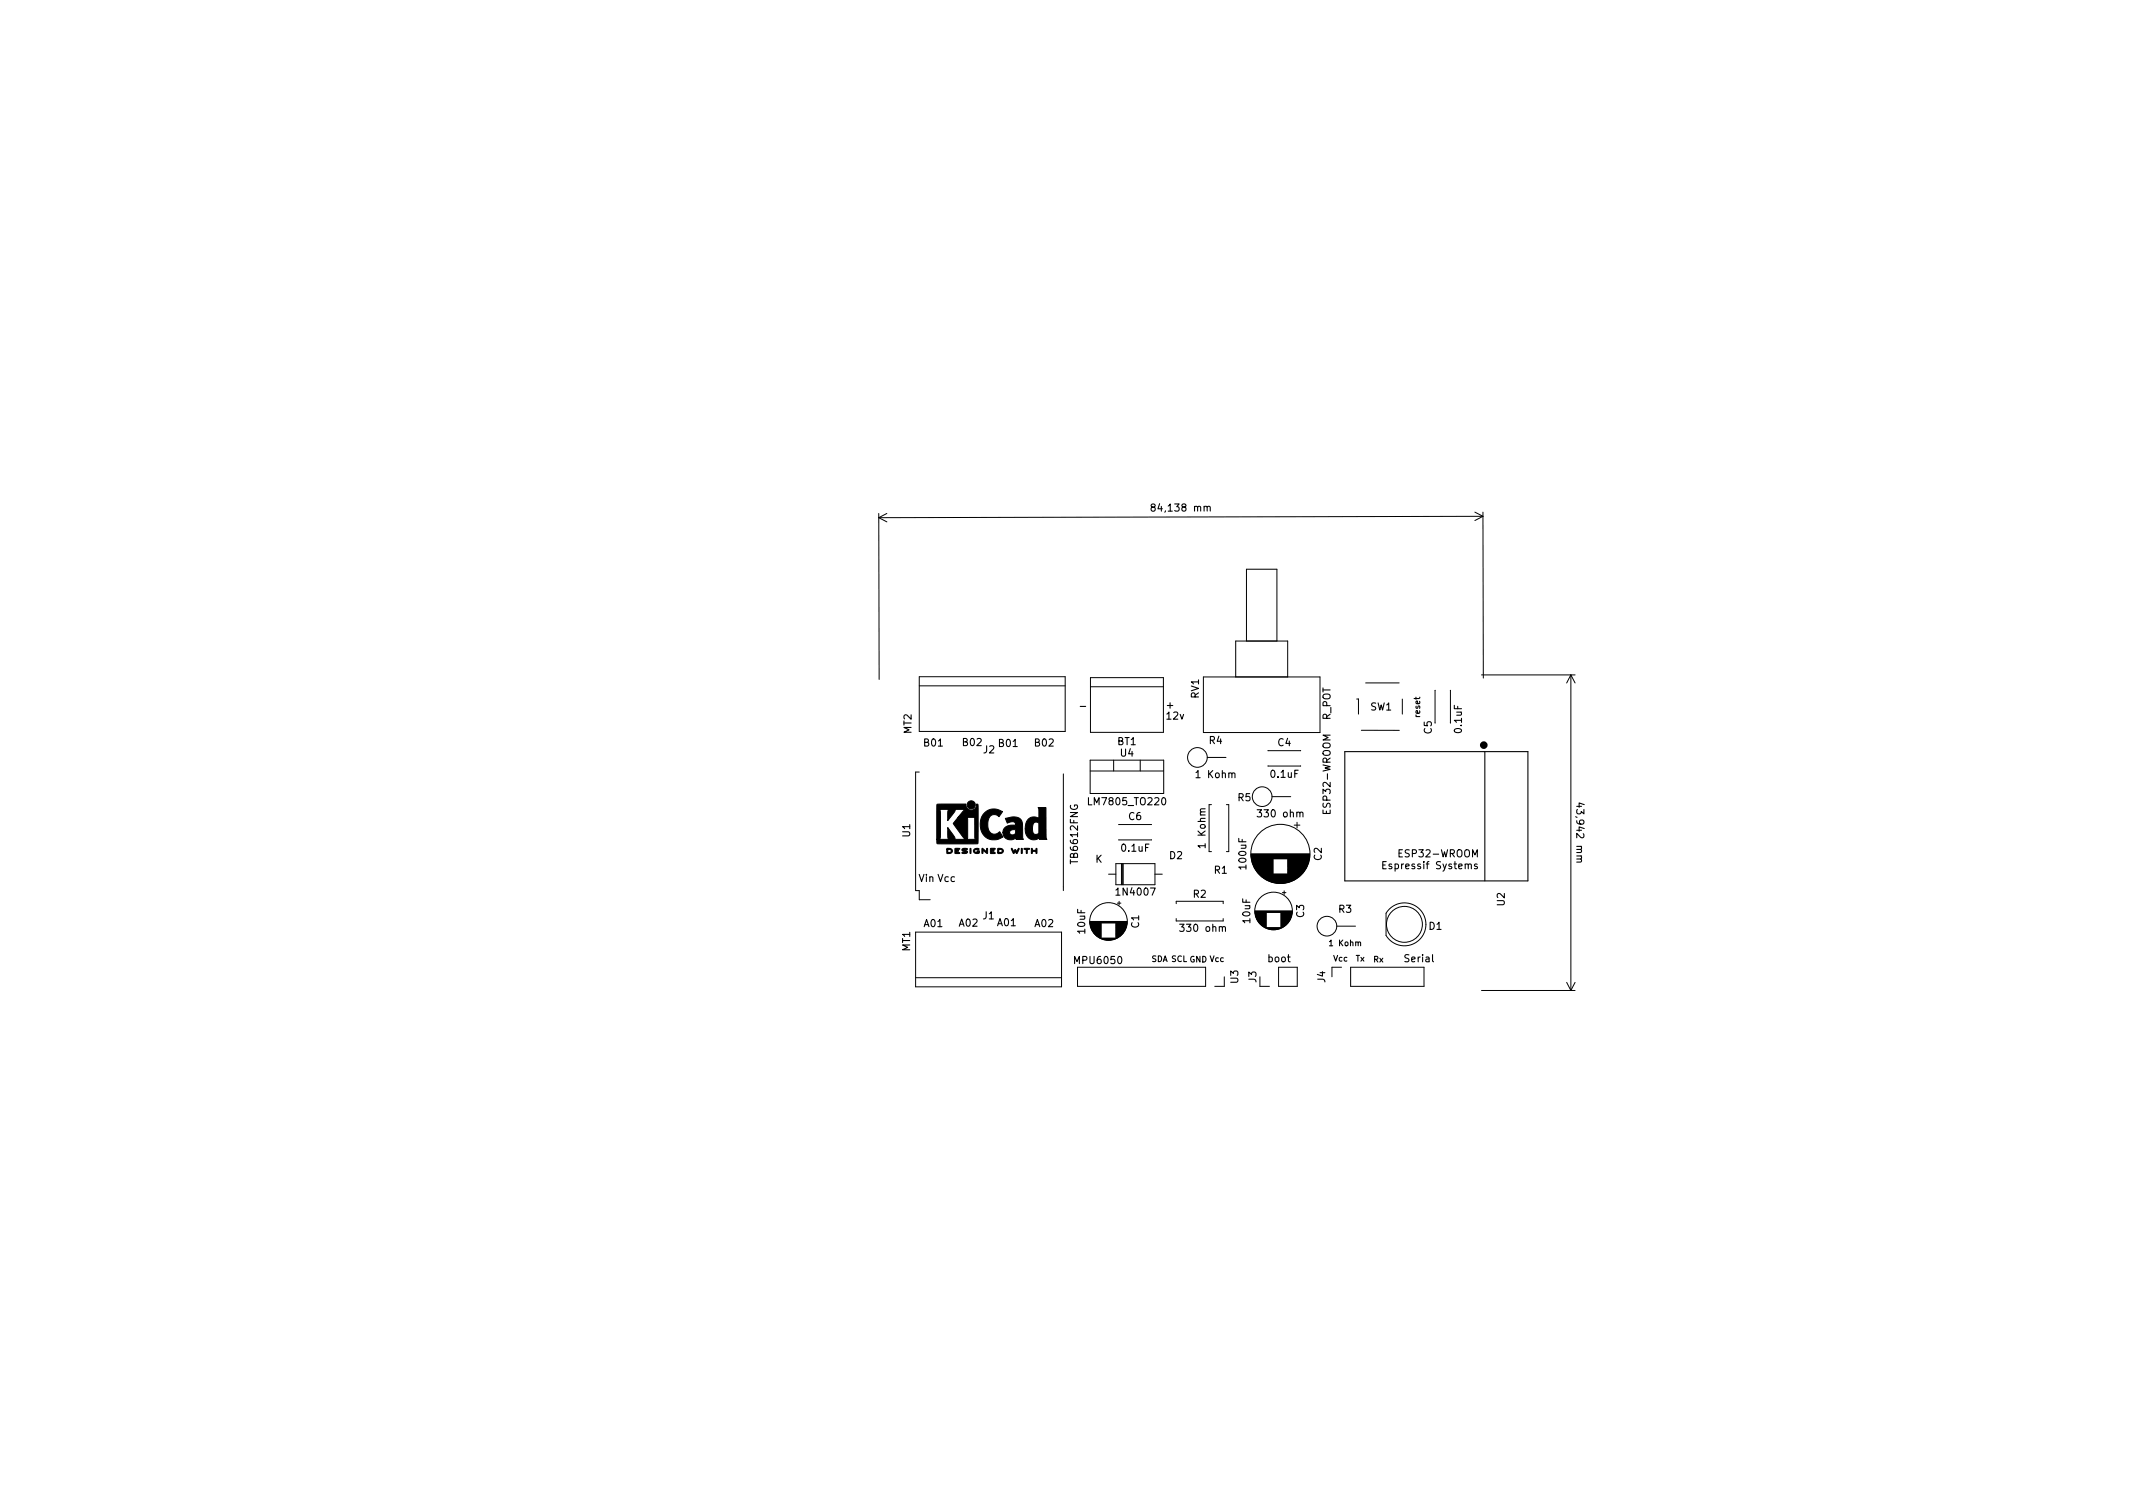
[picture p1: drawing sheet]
<svg xmlns="http://www.w3.org/2000/svg" width="297mm" height="210mm" viewBox="0 0 297 210" stroke-linecap="round" stroke-linejoin="round" font-family="sans-serif">
<defs><g id="words">
<g font-size="1.4">
<text x="160.9" y="71.2">84,138 mm</text>
<text x="150.6" y="98.8">-</text>
<text x="162.5" y="100.2">12v</text>
<text x="162.5" y="98.7">+</text>
<text x="167" y="97.2" transform="rotate(-90 167 97.2)">RV1</text>
<text x="185.3" y="100.3" transform="rotate(-90 185.3 100.3)">R_POT</text>
<text x="190.8" y="98.9">SW1</text>
<text x="203.6" y="102" transform="rotate(-90 203.6 102)">0.1uF</text>
<text x="126.9" y="102.2" transform="rotate(-90 126.9 102.2)">MT2</text>
<text x="128.7" y="103.9">B01</text>
<text x="134.1" y="103.9">B02</text>
<text x="137" y="104.9">J2</text>
<text x="139.1" y="104">B01</text>
<text x="144.1" y="103.9">B02</text>
<text x="155.6" y="103.7">BT1</text>
<text x="156" y="105.3">U4</text>
<text x="168.4" y="103.6">R4</text>
<text x="178" y="103.9">C4</text>
<text x="199.4" y="102.2" transform="rotate(-90 199.4 102.2)">C5</text>
<text x="151.9" y="112.1">LM7805_TO220</text>
<text x="166.7" y="108.3">1 Kohm</text>
<text x="172.4" y="111.6">R5</text>
<text x="175.5" y="113.8">330 ohm</text>
<text x="177" y="108.3">0.1uF</text>
<text x="185.3" y="113" transform="rotate(-90 185.3 113)">ESP32-WROOM</text>
<text x="219.5" y="112.4" transform="rotate(90 219.5 112.4)">43,942 mm</text>
<text x="126.7" y="116.5" transform="rotate(-90 126.7 116.5)">U1</text>
<text x="156.3" y="118.6">0.1uF</text>
<text x="157.2" y="114.2">C6</text>
<text x="162.9" y="119.6">D2</text>
<text x="167.9" y="117.9" transform="rotate(-90 167.9 117.9)">1 Kohm</text>
<text x="184.1" y="119.8" transform="rotate(-90 184.1 119.8)">C2</text>
<text x="195.1" y="119.4">ESP32-WROOM</text>
<text x="127.9" y="122.8">Vin Vcc</text>
<text x="150.1" y="120.1" transform="rotate(-90 150.1 120.1)">TB6612FNG</text>
<text x="152.5" y="120.1">K</text>
<text x="155.7" y="124.7">1N4007</text>
<text x="166.2" y="125">R2</text>
<text x="169.1" y="121.7">R1</text>
<text x="173.6" y="120.9" transform="rotate(-90 173.6 120.9)">100uF</text>
<text x="192.9" y="121">Espressif Systems</text>
<text x="128.7" y="129.1">A01</text>
<text x="133.6" y="129">A02</text>
<text x="136.9" y="128">J1</text>
<text x="138.9" y="129">A01</text>
<text x="144.1" y="129.1">A02</text>
<text x="151.1" y="129.9" transform="rotate(-90 151.1 129.9)">10uF</text>
<text x="158.6" y="129.2" transform="rotate(-90 158.6 129.2)">C1</text>
<text x="164.7" y="129.7">330 ohm</text>
<text x="174.1" y="128.5" transform="rotate(-90 174.1 128.5)">10uF</text>
<text x="181.6" y="127.7" transform="rotate(-90 181.6 127.7)">C3</text>
<text x="186.4" y="127.1">R3</text>
<text x="199" y="129.5">D1</text>
<text x="209.5" y="126.1" transform="rotate(-90 209.5 126.1)">U2</text>
<text x="126.7" y="132.5" transform="rotate(-90 126.7 132.5)">MT1</text>
<text x="149.8" y="134.2">MPU6050</text>
<text x="172.4" y="136.9" transform="rotate(-90 172.4 136.9)">U3</text>
<text x="175" y="136.8" transform="rotate(-90 175 136.8)">J3</text>
<text x="176.6" y="134">boot</text>
<text x="184.5" y="136.8" transform="rotate(-90 184.5 136.8)">J4</text>
<text x="195.7" y="134">Serial</text>
</g>
<g font-size="1.1">
<text x="197.8" y="99.8" transform="rotate(-90 197.8 99.8)">reset</text>
<text x="185.3" y="131.7">1 Kohm</text>
<text x="160.3" y="133.9">SDA SCL GND Vcc</text>
<text x="185.7" y="133.9">Vcc</text>
<text x="188.8" y="133.9">Tx</text>
<text x="191.2" y="134">Rx</text>
</g>
</g></defs>
<path d="M160.7 70.6l.2 .2v.2l-.1 .1-.3 .1-.2-.1v-.3l.1-.1 .4-.2 .1-.1-.1-.2h-.3l-.2 .1v.1l.2 .2M168.1 70.6l.2-.1h.2v.7M187.3 104.7h25.5v18h-25.5zM206.8 104.7v18M220.1 119.6l.1 .2v.2h-.6M220.6 112l-.7-.2v.6" fill="none" stroke="#000" stroke-width=".15"/>
<g fill="none" stroke="#000" stroke-width=".14">
<path d="M122.4 71.5v23.1M122.4 72.1l1.1 .6M123.5 71.5l-1.1 .6M205.4 71.3l1.1 .6M206.5 71.3l.1 23.1M206.5 71.9l-84.1 .2M206.5 71.9l-1.1 .6M128 94.2h20.3v7.6h-20.3zM128 95.5h20.3M151.9 94.4h10.1v7.6h-10.1zM151.9 95.6h10.1M167.6 94.3h16.2v7.7h-16.2z"/>
<path d="M172.1 94.3v-5h7.2v5M173.6 89.3v-10h4.2v10M188.9 97.3h.3v2.1M190.2 95.1h4.6M195.3 97.3v2.1M199.9 96.1l-.1 4.6M202 96.1v4.6M206.3 94h13M218.8 94v43.9M218.8 94l-.6 1.1M218.8 94l.5 1.1M128 107.5h-.5v16.5h.5v1.3h1.5"/>
<path d="M148.1 107.8v16.2M151.8 107.4h10.3M151.8 105.8h10.3v4.7h-10.3zM155.1 105.8v1.6M155.8 114.8h4.5M155.8 117h4.5M155.8 114.8h.1M155.8 116.9v.1M158.8 105.8v1.6M160.3 114.8h.1M160.3 116.9v.1M168.1 105.5h2.6"/>
<path d="M168.7 112h-.3v6.6h.3M170.8 112h.3v6.6h-.3M174.2 119h8.2M174.2 118.9h8.2M174.2 119.1h8.2M174.2 119.2h8.2M174.2 119.3h8.2M174.3 119.3h8.1M174.3 119.4h8.1M174.3 119.5h8M174.3 119.6h8M174.3 119.6h3"/>
<path d="M174.3 119.7h3M174.3 119.8h3M174.3 119.9h3M174.4 119.9h2.9M174.4 120h2.9M176.6 104.5h4.5M176.6 106.6h4.5M177.1 110.9h2.6M179.3 120h2.9M179.3 119.9h3M179.3 119.8h3M179.3 119.7h3"/>
<path d="M179.3 119.6h3M180.2 114.9h.8M180.6 114.5v.8M189.6 101.7h5.3M127.5 129.8h20.3v7.6h-20.3zM127.5 136.1h20.3M150.1 134.7h17.8v2.6h-17.8zM151.8 128.3h5.1M151.8 128.4h5.1M151.8 128.5h5.1M151.8 128.5h1.5M151.8 128.6h1.5"/>
<path d="M151.8 128.7h1.5M151.8 128.8h1.5M151.8 128.9h1.5M151.9 128.9h1.4M151.9 129h1.4M151.9 129.1h1.4M151.9 129.2h1.4M152 129.2h1.3M152 129.3h1.3M152 129.4h1.3M152.1 129.5h1.2M152.1 129.6h1.2"/>
<path d="M152.2 129.7h1.1M152.2 129.8h1.1M152.3 129.8h1M152.3 129.9h1M152.4 129.9h.9M152.4 130h.9M152.5 130.1h.8M152.6 130.2h.7M152.7 130.3h.6M152.8 130.3h.5M152.8 130.4h.5M152.9 130.4h.4"/>
<path d="M152.9 130.5h.4M153 130.5h.3M153.1 130.6h.2M153.2 130.6h2.3M153.3 130.7h2.2M153.4 130.7h2M153.5 130.7h1.8M153.6 130.8h1.6M153.7 130.8h1.3M153.9 130.9h1M154.1 130.9h.6M154.4 121.7h1"/>
<path d="M155.4 120.3h5.4v2.9h-5.4zM155.4 129.8h1.1M155.4 128.5h1.5M155.4 128.6h1.5M155.4 128.7h1.5M155.4 128.8h1.5M155.4 128.9h1.5M155.4 129h1.4M155.4 129.1h1.4M155.4 129.2h1.4M155.4 129.3h1.4M155.4 129.3h1.3"/>
<path d="M155.4 129.4h1.3M155.4 130.6h.2M155.4 130.5h.3M155.4 130.5h.4M155.4 130.4h.5M155.4 130.3h.6M155.4 130.3h.7M155.4 130.2h.7M155.4 130.2h.8M155.4 130.1h.8M155.4 130.1h.9M155.4 130h.9"/>
<path d="M155.4 129.9h1M155.4 129.7h1.1M155.4 129.7h1.2M155.4 129.6h1.2M155.4 129.5h1.2M155.4 129.5h1.3M155.4 129h1.5M155.6 125.8h.5M155.8 125.5v.5M156.2 120.3v2.9M156.3 120.3v2.9M156.4 120.3v2.9"/>
<path d="M160.8 121.7h1.1M163.8 125.8v-.3h6.5v.3M163.8 127.9v.3h6.5v-.3M170.5 136v1.3h-1.3M174.4 120.1h2.9M174.4 120.2h2.9M174.5 120.3h2.8M174.5 120.4h2.8M174.5 120.5h2.8M174.6 120.5h2.7M174.6 120.6h2.7M174.6 120.7h2.7"/>
<path d="M174.7 120.7h2.6M174.7 120.8h2.6M174.7 120.9h2.6M174.8 120.9h2.5M174.8 126.8h5.1M174.8 126.9h5.1M174.8 127h5.1M174.8 127.1h1.5M174.8 121h2.5M174.8 127.2h1.5M174.8 127.3h1.5M174.8 127.4h1.5"/>
<path d="M174.8 121.1h2.5M174.9 127.5h1.4M174.9 121.1h2.4M174.9 127.6h1.4M174.9 127.7h1.4M174.9 121.2h2.4M174.9 127.8h1.4M175 127.8h1.3M175 121.3h2.3M175 127.9h1.3M175 128h1.3M175.1 121.4h2.2"/>
<path d="M175.1 128h1.2M175.1 128.1h1.2M175.1 121.5h2.2M175.1 128.2h1.2M175.2 121.5h2.1M175.2 128.2h1.1M175.2 128.3h1.1M175.2 121.6h2.1M175.3 121.6h2M175.3 128.4h1M175.3 121.7h2M175.3 121.7h6"/>
<path d="M175.4 128.5h.9M175.4 121.7h5.9M175.4 121.8h5.8M175.4 128.6h.9M175.5 136v1.3h1.3M175.5 128.6h.8M175.5 121.9h5.6M175.5 128.7h.8M175.6 121.9h5.4M175.6 128.7h.7M175.6 122h5.4M175.6 128.8h.7"/>
<path d="M175.7 128.8h.6M175.7 122h5.3M175.7 122.1h5.2M175.8 128.9h.5M175.8 122.1h5.1M175.8 122.1h5M175.9 122.2h4.9M175.9 129h.4M175.9 122.2h4.8M176 122.3h4.7M176 129h.3M176 122.3h4.6"/>
<path d="M176 129.1h.3M176.1 122.3h4.4M176.1 129.1h.2M176.1 122.4h4.4M176.2 129.2h2.3M176.2 122.4h4.2M176.3 129.2h2.2M176.3 122.5h4M176.3 129.2h2.1M176.4 122.5h3.8M176.4 129.3h1.9M176.5 122.6h3.6"/>
<path d="M176.6 129.3h1.6M176.6 122.6h3.4M176.7 122.7h3.3M176.7 129.4h1.3M176.8 122.7h3.1M176.8 129.4h1.1M176.9 122.7h2.9M177 122.8h2.7M177.1 129.4h.5M177.1 122.8h2.4M177.2 122.9h2.2M177.4 122.9h1.9"/>
<path d="M177.5 122.9h1.6M177.8 123h1M178.1 134.7h2.6v2.6h-2.6zM178.4 128.2h1.2M178.4 127.1h1.5M178.4 127.2h1.5M178.4 127.3h1.5M178.4 127.4h1.5M178.4 127.5h1.5M178.4 127.5h1.4M178.4 127.6h1.4M178.4 127.7h1.4"/>
<path d="M178.4 127.8h1.4M178.4 127.8h1.3M178.4 127.9h1.3M178.4 128h1.3M178.4 128h1.2M178.4 128.1h1.2M178.4 128.2h1.1M178.4 128.3h1.1M178.4 128.4h1.1M178.4 128.4h1M178.4 128.5h1M178.4 128.5h.9"/>
<path d="M178.4 128.6h.9M178.4 128.6h.8M178.4 128.7h.8M178.4 128.7h.7M178.4 128.8h.7M178.4 128.8h.6M178.4 128.9h.6M178.4 128.9h.5M178.4 129h.5M178.4 129h.4M178.4 129h.3M178.4 129.1h.3"/>
<path d="M178.4 129.1h.2M178.6 124.3h.5M178.8 124v.5M179.3 120.3h2.9M179.3 121.7h2M179.3 121.6h2.1M179.3 121.5h2.1M179.3 121.5h2.2M179.3 121.4h2.2M179.3 121.4h2.3M179.3 121.3h2.3M179.3 121.2h2.4"/>
<path d="M179.3 121.1h2.4M179.3 121.1h2.5M179.3 121h2.5M179.3 120.9h2.5M179.3 120.9h2.6M179.3 120.8h2.6M179.3 120.7h2.7M179.3 120.6h2.7M179.3 120.5h2.7M179.3 120.5h2.8M179.3 120.4h2.8M179.3 120.3h2.8"/>
<path d="M179.3 120.2h2.9M179.3 120.1h2.9M186.2 129h2.6M186.8 134.7h-1.3v1.3M188.1 134.7h10.2v2.6h-10.2zM193.5 126.6a2.99 2.99 0 0 1 4.4 .2 2.99 2.99 0 0 1-.6 4.3 2.99 2.99 0 0 1-4.3-.8v-3.1zM206.3 137.9h13M218.2 136.8l.6 1.1M219.3 136.8l-.5 1.1"/>
<circle cx="166.8" cy="105.5" r="1.37"/>
<circle cx="175.8" cy="110.9" r="1.37"/>
<circle cx="178.3" cy="118.9" r="4.1"/>
<circle cx="154.4" cy="128.3" r="2.62"/>
<circle cx="177.4" cy="126.8" r="2.62"/>
<circle cx="184.8" cy="129" r="1.37"/>
<circle cx="195.6" cy="128.7" r="2.5"/>
</g>
<circle cx="206.6" cy="103.8" r=".28" fill="none" stroke="#000" stroke-width=".5"/>
<g fill="#000" stroke="#000" stroke-width=".14">
<path d="M131.9 118.1a.45 .45 0 0 1 .5 .1 .45 .45 0 0 1 .1 .5 .58 .58 0 0 1-.6 .1l-.1-.5h.2v.4h.1a.26 .26 0 0 0 .4-.2 .26 .26 0 0 0-.4-.2h-.3zM130.5 112h4a.75 .75 0 0 0 .8 .8 .75 .75 0 0 0 .7-.8 .25 .25 0 0 1 .2 .1 .25 .25 0 0 1 0 .3v5.1l-5.7-.1v-.5h1.6l-.1-.4v-1.3l.9 1.3 .1 .4h1.4l-1.6-2.2 .6-.9h1.3l.1 .2v2.7l-.1 .2h1.1l-.1-.2v-2.9h-2.3l1-1.1h-1.4l-.1 .4-.9 1.2v-1.2l.1-.4h-1.3l.2 .4v2.3a2.25 2.25 0 0 1-.2 1.5h-.3zM133 118.1l.7 .1-.1 .1h-.5v.1l.4 .1h-.4v.2l.6 .1-.5 .1a.2 .2 0 0 1-.2-.1 .2 .2 0 0 1 0-.2zM134 118.2a.41 .41 0 0 1 .7 .1l-.6 .1a.52 .52 0 0 1 .6 .3v.1a.51 .51 0 0 1-.7-.1h.1a.32 .32 0 0 0 .4-.1h-.1a.32 .32 0 0 1-.3-.1 .32 .32 0 0 1-.1-.3zM135.1 118.2h.1v.7l-.1-.1zM135.7 118.3l.3-.2 .3 .1-.2 .1a.24 .24 0 0 0-.4 .2 .24 .24 0 0 0 .4 .2h.2l-.2-.1a.19 .19 0 0 1 .3-.1 .19 .19 0 0 1-.1 .3 .43 .43 0 0 1-.6 0 .43 .43 0 0 1 0-.5zM136.8 118.1l.6 .5v-.4l.1-.1v.5a.15 .15 0 0 1 0 .2 .15 .15 0 0 1-.2-.1l-.4-.3v.3a.11 .11 0 0 1 0 .1 .11 .11 0 0 1-.1 0 .11 .11 0 0 1-.1-.1zM138 118.1l.6 .1-.1 .1h-.4v.1l.3 .1h-.3v.2l.5 .1h-.1l-.3 .1a.2 .2 0 0 1-.3-.1 .2 .2 0 0 1 0-.2zM137.1 113.2a2.02 2.02 0 0 1 2.5-.2l-.5 .7a.9 .9 0 0 0-1-.2 .9 .9 0 0 0-.5 1 1.52 1.52 0 0 0 .7 1.6 1.05 1.05 0 0 0 .9-.3l.5 .8-.8 .3a1.94 1.94 0 0 1-2.4-2.3 2.04 2.04 0 0 1 .6-1.4zM138.9 118.2a.56 .56 0 0 1 .8 .3l-.2 .3h-.6v-.1h.3a.26 .26 0 0 0 .4-.2 .26 .26 0 0 0-.4-.2h-.1v.4h-.2zM140 114l.1-.1a2.34 2.34 0 0 1 2 .1 2.26 2.26 0 0 1 .3 1.7v1l.1 .2h-1v-.2a1.08 1.08 0 0 1-1.2 .2 1.08 1.08 0 0 1-.6-1h.9a.44 .44 0 0 0 .6 .3 .44 .44 0 0 0 .1-.7h-.2a.48 .48 0 0 0-.5 .4h-.9a1.18 1.18 0 0 1 1.4-1h.3a.5 .5 0 0 0-.2-.5 .5 .5 0 0 0-.6 .1l-.3 .1zM140.9 118.1l.3 .5v-.1a.16 .16 0 0 1 .2-.2 .16 .16 0 0 1 .1 .2l.1 .1 .2-.5h.1l-.3 .7h-.1l-.1-.3-.2 .4z"/>
<path d="M142.2 118.2h.2l-.1 .7-.1-.1zM142.6 118.1l.8 .1-.1 .1h-.2l-.1 .6-.1-.1v-.5h-.3zM143.6 118.1l.2 .1v.2h.5v-.2l.1-.1v.7h-.1v-.3h-.5v.3h-.2zM144.6 112.4h1.1v4l.1 .5h-1.1v-.2a1.2 1.2 0 0 1-1.4 .1 1.2 1.2 0 0 1-.5-1.3v-.1h1a.57 .57 0 0 0 .4 .8l.5-.2v-1.4a.54 .54 0 0 0-.7-.1 .54 .54 0 0 0-.2 .7v.2h-1a1.31 1.31 0 0 1 1.5-1.6l.4 .2v-1.2z"/>
<circle cx="135.3" cy="112.1" r=".57"/>
</g>
<use href="#words"/>
</svg>
